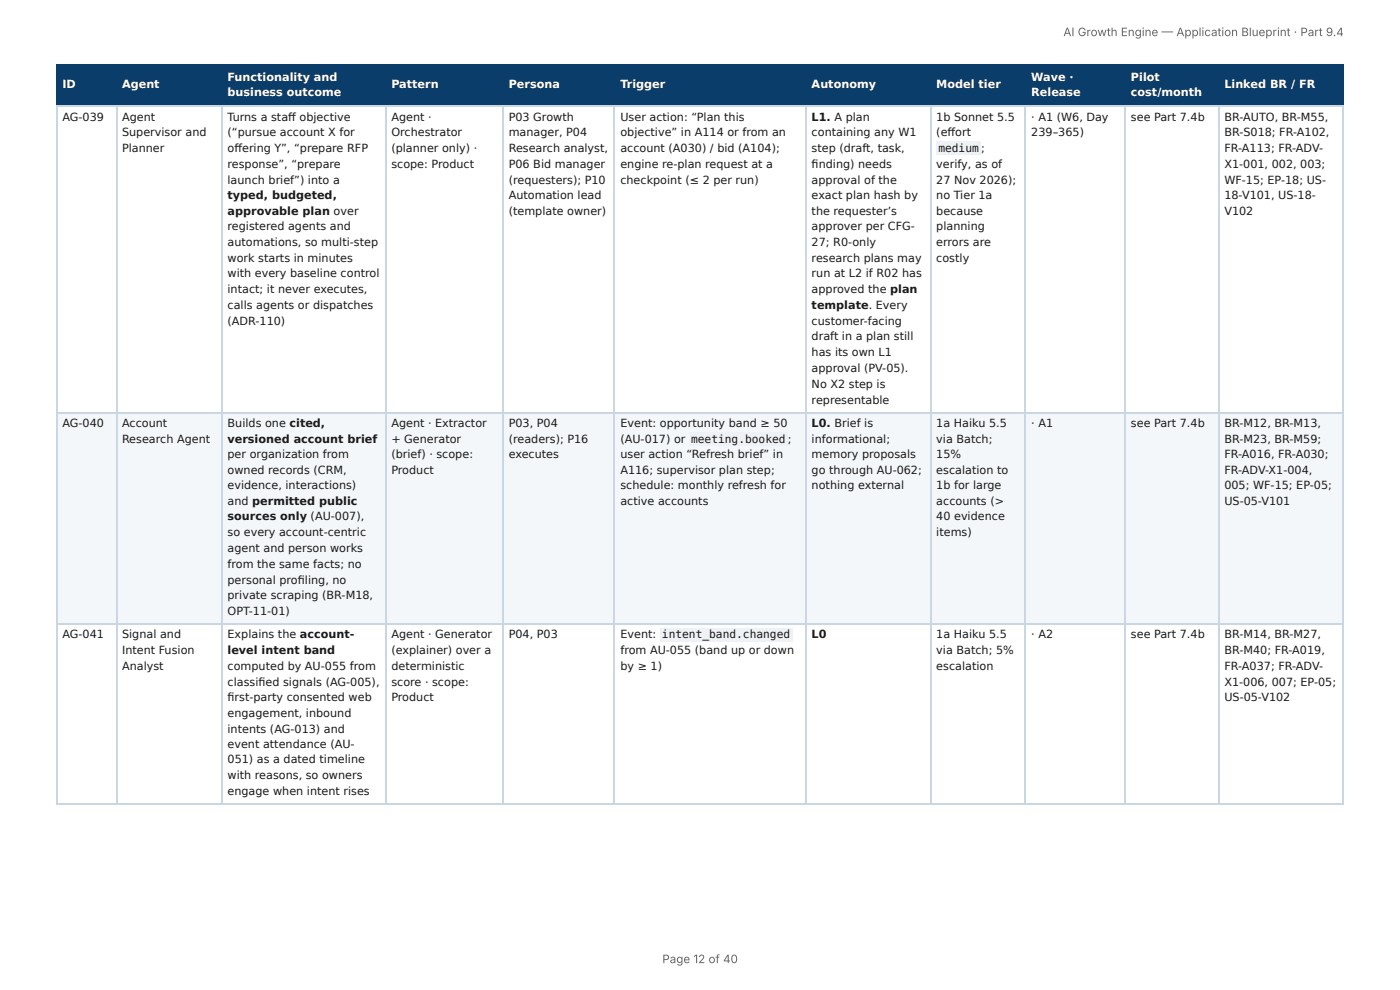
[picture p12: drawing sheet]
<svg xmlns="http://www.w3.org/2000/svg" width="297mm" height="210mm" viewBox="0 0 297 210" stroke-linecap="round" stroke-linejoin="round" font-family="sans-serif">
<defs><g id="words">
<g font-size="2.5" fill="#666">
<text x="225.8" y="7.7">AI Growth Engine — Application Blueprint · Part 9.4</text>
<text x="140.7" y="204.5">Page 12 of 40</text>
</g>
<g font-size="2.4" fill="#fff">
<text x="48.3" y="17.1">Functionality and</text>
<text x="219" y="17.1">Wave ·</text>
<text x="240.2" y="17.1">Pilot</text>
<text x="13.2" y="18.7">ID</text>
<text x="25.9" y="18.7">Agent</text>
<text x="48.3" y="20.5">business outcome</text>
<text x="83.1" y="18.7">Pattern</text>
<text x="108" y="18.7">Persona</text>
<text x="131.8" y="18.7">Trigger</text>
<text x="172.4" y="18.7">Autonomy</text>
<text x="198.9" y="18.7">Model tier</text>
<text x="219" y="20.5">Release</text>
<text x="240.2" y="20.5">cost/month</text>
<text x="260" y="18.7">Linked BR / FR</text>
</g>
<g font-size="2.4" fill="#1a1a1a">
<text x="13.2" y="25.6">AG-039</text>
<text x="25.9" y="25.6">Agent</text>
<text x="25.9" y="29">Supervisor and</text>
<text x="48.3" y="25.6">Turns a staff objective</text>
<text x="48.3" y="29">(“pursue account X for</text>
<text x="83.1" y="25.6">Agent ·</text>
<text x="83.1" y="29">Orchestrator</text>
<text x="108" y="25.6">P03 Growth</text>
<text x="108" y="29">manager, P04</text>
<text x="131.8" y="25.6">User action: “Plan this</text>
<text x="131.8" y="29">objective” in A114 or from an</text>
<text x="172.4" y="25.6">L1. A plan</text>
<text x="172.4" y="29">containing any W1</text>
<text x="198.9" y="25.6">1b Sonnet 5.5</text>
<text x="198.9" y="29">(eff ort</text>
<text x="219" y="25.6">· A1 (W6, Day</text>
<text x="219" y="29">239–365)</text>
<text x="240.2" y="25.6">see Part 7.4b</text>
<text x="260" y="25.6">BR-AUTO, BR-M55,</text>
<text x="260" y="29">BR-S018; FR-A102,</text>
<text x="25.9" y="32.3">Planner</text>
<text x="48.3" y="32.3">off ering Y”, “prepare RFP</text>
<text x="48.3" y="35.7">response”, “prepare</text>
<text x="83.1" y="32.3">(planner only) ·</text>
<text x="83.1" y="35.7">scope: Product</text>
<text x="108" y="32.3">Research analyst,</text>
<text x="108" y="35.7">P06 Bid manager</text>
<text x="131.8" y="32.3">account (A030) / bid (A104);</text>
<text x="131.8" y="35.7">engine re-plan request at a</text>
<text x="172.4" y="32.3">step (draft, task,</text>
<text x="172.4" y="35.7">fi nding) needs</text>
<text x="198.9" y="35.7">verify, as of</text>
<text x="199.3" y="32.3">medium</text>
<text x="208.4" y="32.3">;</text>
<text x="260" y="32.3">FR-A113; FR-ADV-</text>
<text x="260" y="35.7">X1-001, 002, 003;</text>
<text x="48.3" y="39">launch brief”) into a</text>
<text x="108" y="39">(requesters); P10</text>
<text x="131.8" y="39">checkpoint (≤ 2 per run)</text>
<text x="172.4" y="39">approval of the</text>
<text x="198.9" y="39">27 Nov 2026);</text>
<text x="260" y="39">WF-15; EP-18; US-</text>
<text x="48.3" y="42.4">typed, budgeted,</text>
<text x="48.3" y="45.7">approvable plan over</text>
<text x="108" y="42.4">Automation lead</text>
<text x="108" y="45.7">(template owner)</text>
<text x="172.4" y="42.4">exact plan hash by</text>
<text x="172.4" y="45.7">the requester’s</text>
<text x="198.9" y="42.4">no Tier 1a</text>
<text x="198.9" y="45.7">because</text>
<text x="260" y="42.4">18-V101, US-18-</text>
<text x="260" y="45.7">V102</text>
<text x="48.3" y="48.8">registered agents and</text>
<text x="48.3" y="52.2">automations, so multi-step</text>
<text x="172.4" y="48.8">approver per CFG-</text>
<text x="172.4" y="52.2">27; R0-only</text>
<text x="198.9" y="48.8">planning</text>
<text x="198.9" y="52.2">errors are</text>
<text x="48.3" y="55.5">work starts in minutes</text>
<text x="48.3" y="58.9">with every baseline control</text>
<text x="172.4" y="55.5">research plans may</text>
<text x="172.4" y="58.9">run at L2 if R02 has</text>
<text x="198.9" y="55.5">costly</text>
<text x="48.3" y="62.2">intact; it never executes,</text>
<text x="48.3" y="65.6">calls agents or dispatches</text>
<text x="172.4" y="62.2">approved the plan</text>
<text x="172.4" y="65.6">template. Every</text>
<text x="48.3" y="68.9">(ADR-110)</text>
<text x="172.4" y="68.9">customer-facing</text>
<text x="172.4" y="72.3">draft in a plan still</text>
<text x="172.4" y="75.6">has its own L1</text>
<text x="172.4" y="79">approval (PV-05).</text>
<text x="172.4" y="82.4">No X2 step is</text>
<text x="172.4" y="85.7">representable</text>
<text x="13.2" y="90.6">AG-040</text>
<text x="25.9" y="90.6">Account</text>
<text x="25.9" y="94">Research Agent</text>
<text x="48.3" y="90.6">Builds one cited,</text>
<text x="48.3" y="94">versioned account brief</text>
<text x="83.1" y="90.6">Agent · Extractor</text>
<text x="83.1" y="94">+ Generator</text>
<text x="108" y="90.6">P03, P04</text>
<text x="108" y="94">(readers); P16</text>
<text x="131.8" y="90.6">Event: opportunity band ≥ 50</text>
<text x="131.8" y="94">(AU-017) or</text>
<text x="146.8" y="94">meeting.booked ;</text>
<text x="172.4" y="90.6">L0. Brief is</text>
<text x="172.4" y="94">informational;</text>
<text x="198.9" y="90.6">1a Haiku 5.5</text>
<text x="198.9" y="94">via Batch;</text>
<text x="219" y="90.6">· A1</text>
<text x="240.2" y="90.6">see Part 7.4b</text>
<text x="260" y="90.6">BR-M12, BR-M13,</text>
<text x="260" y="94">BR-M23, BR-M59;</text>
<text x="48.3" y="97.3">per organization from</text>
<text x="48.3" y="100.7">owned records (CRM,</text>
<text x="83.1" y="97.3">(brief) · scope:</text>
<text x="83.1" y="100.7">Product</text>
<text x="108" y="97.3">executes</text>
<text x="131.8" y="97.3">user action “Refresh brief” in</text>
<text x="131.8" y="100.7">A116; supervisor plan step;</text>
<text x="172.4" y="97.3">memory proposals</text>
<text x="172.4" y="100.7">go through AU-062;</text>
<text x="198.9" y="97.3">15%</text>
<text x="198.9" y="100.7">escalation to</text>
<text x="260" y="97.3">FR-A016, FR-A030;</text>
<text x="260" y="100.7">FR-ADV-X1-004,</text>
<text x="48.3" y="103.8">evidence, interactions)</text>
<text x="48.3" y="107.2">and permitted public</text>
<text x="131.8" y="103.8">schedule: monthly refresh for</text>
<text x="131.8" y="107.2">active accounts</text>
<text x="172.4" y="103.8">nothing external</text>
<text x="198.9" y="103.8">1b for large</text>
<text x="198.9" y="107.2">accounts (&gt;</text>
<text x="260" y="103.8">005; WF-15; EP-05;</text>
<text x="260" y="107.2">US-05-V101</text>
<text x="48.3" y="110.5">sources only (AU-007),</text>
<text x="48.3" y="113.9">so every account-centric</text>
<text x="198.9" y="110.5">40 evidence</text>
<text x="198.9" y="113.9">items)</text>
<text x="48.3" y="117.2">agent and person works</text>
<text x="48.3" y="120.6">from the same facts; no</text>
<text x="48.3" y="123.9">personal profi ling, no</text>
<text x="48.3" y="127.3">private scraping (BR-M18,</text>
<text x="48.3" y="130.6">OPT-11-01)</text>
<text x="13.2" y="135.5">AG-041</text>
<text x="25.9" y="135.5">Signal and</text>
<text x="48.3" y="135.5">Explains the account-</text>
<text x="83.1" y="135.5">Agent · Generator</text>
<text x="108" y="135.5">P04, P03</text>
<text x="131.8" y="135.5">Event:</text>
<text x="140.6" y="135.5">intent_band.changed</text>
<text x="172.4" y="135.5">L0</text>
<text x="198.9" y="135.5">1a Haiku 5.5</text>
<text x="219" y="135.5">· A2</text>
<text x="240.2" y="135.5">see Part 7.4b</text>
<text x="260" y="135.5">BR-M14, BR-M27,</text>
<text x="25.9" y="138.9">Intent Fusion</text>
<text x="25.9" y="142.2">Analyst</text>
<text x="48.3" y="138.9">level intent band</text>
<text x="48.3" y="142.2">computed by AU-055 from</text>
<text x="83.1" y="138.9">(explainer) over a</text>
<text x="83.1" y="142.2">deterministic</text>
<text x="131.8" y="138.9">from AU-055 (band up or down</text>
<text x="131.8" y="142.2">by ≥ 1)</text>
<text x="198.9" y="138.9">via Batch; 5%</text>
<text x="198.9" y="142.2">escalation</text>
<text x="260" y="138.9">BR-M40; FR-A019,</text>
<text x="260" y="142.2">FR-A037; FR-ADV-</text>
<text x="48.3" y="145.6">classifi ed signals (AG-005),</text>
<text x="48.3" y="148.9">fi rst-party consented web</text>
<text x="83.1" y="145.6">score · scope:</text>
<text x="83.1" y="148.9">Product</text>
<text x="260" y="145.6">X1-006, 007; EP-05;</text>
<text x="260" y="148.9">US-05-V102</text>
<text x="48.3" y="152.3">engagement, inbound</text>
<text x="48.3" y="155.6">intents (AG-013) and</text>
<text x="48.3" y="158.8">event attendance (AU-</text>
<text x="48.3" y="162.1">051) as a dated timeline</text>
<text x="48.3" y="165.5">with reasons, so owners</text>
<text x="48.3" y="168.8">engage when intent rises</text>
</g>
</g></defs>
<g fill="#0b3d6b">
<path d="M12.1 14h12.5v8.5h-12.5z"/>
<path d="M24.6 14h22.6v8.5h-22.6z"/>
<path d="M47.2 14h34.6v8.5h-34.6z"/>
<path d="M81.8 14h25.1v8.5h-25.1z"/>
<path d="M106.9 14h23.6v8.5h-23.6z"/>
<path d="M130.5 14h40.7v8.5h-40.7z"/>
<path d="M171.2 14h26.4v8.5h-26.4z"/>
<path d="M197.6 14h20.3v8.5h-20.3z"/>
<path d="M217.9 14h21v8.5h-21z"/>
<path d="M238.9 14h19.9v8.5h-19.9z"/>
<path d="M258.8 14h26.6v8.5h-26.6z"/>
</g>
<g fill="#f4f7fa">
<path d="M12.1 87.5h12.5v44.9h-12.5z"/>
<path d="M24.6 87.5h22.6v44.9h-22.6z"/>
<path d="M47.2 87.5h34.6v44.9h-34.6z"/>
<path d="M81.8 87.5h25.1v44.9h-25.1z"/>
<path d="M106.9 87.5h23.6v44.9h-23.6z"/>
<path d="M130.5 87.5h40.7v44.9h-40.7z"/>
<path d="M171.2 87.5h26.4v44.9h-26.4z"/>
<path d="M197.6 87.5h20.3v44.9h-20.3z"/>
<path d="M217.9 87.5h21v44.9h-21z"/>
<path d="M238.9 87.5h19.9v44.9h-19.9z"/>
<path d="M258.8 87.5h26.6v44.9h-26.6z"/>
</g>
<g fill="none" stroke="#0b3d6b" stroke-width=".22">
<path d="M11.9 13.9h273.5M12 13.8v8.9M24.8 13.8v8.9M47.1 13.8v8.9M82 13.8v8.9M106.8 13.8v8.9M130.4 13.8v8.9M171.1 13.8v8.9M197.7 13.8v8.9M217.8 13.8v8.9M239 13.8v8.9M258.9 13.8v8.9"/>
<path d="M11.9 22.6h273.5"/>
</g>
<path d="M285.3 13.8v8.9" fill="none" stroke="#0b3d6b" stroke-width=".21"/>
<g fill="none" stroke="#c9d6e3" stroke-width=".22">
<path d="M11.9 22.6h273.5M12 22.7v148.1M24.8 22.7v148.1M47.1 22.7v148.1M82 22.7v148.1M106.8 22.7v148.1M130.4 22.7v148.1M171.1 22.7v148.1M197.7 22.7v148.1M217.8 22.7v148.1M239 22.7v148.1M258.9 22.7v148.1"/>
<path d="M11.9 87.6h273.5M11.9 132.5h273.5M11.9 170.7h273.5"/>
</g>
<path d="M285.3 22.7v148.1" fill="none" stroke="#c9d6e3" stroke-width=".21"/>
<g fill="#eef2f6">
<path d="M198.9 30.1h9.4v2.9h-9.4z"/>
<path d="M146.4 91.7h21v2.9h-21z"/>
<path d="M140.2 133.3h28.1v2.9h-28.1z"/>
</g>
<use href="#words"/>
</svg>
